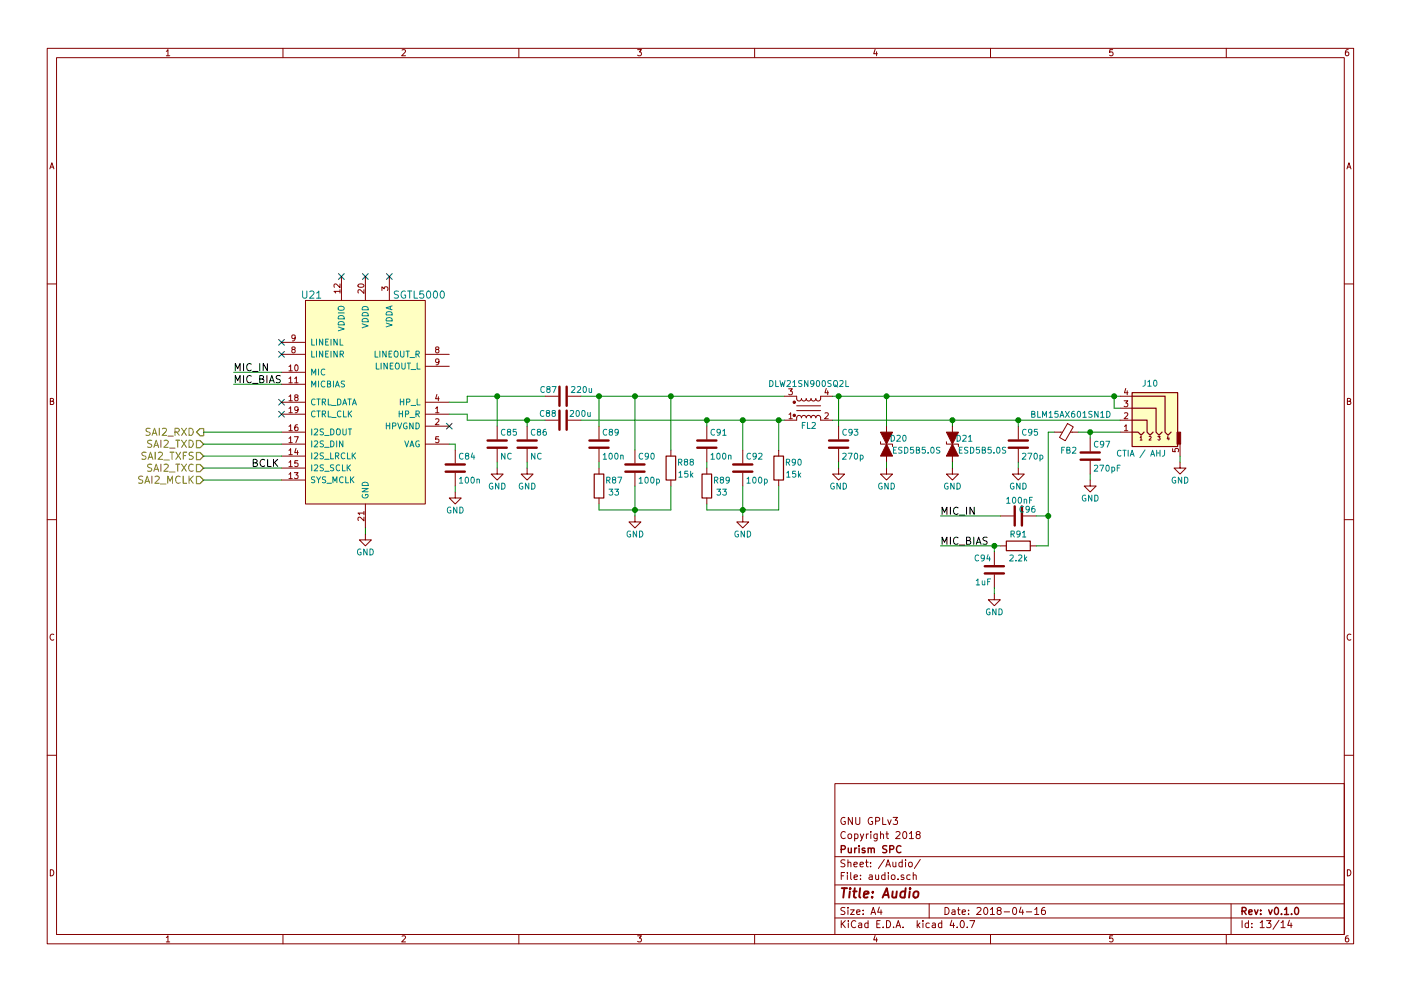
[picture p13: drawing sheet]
EESchema Schematic File Version 2
LIBS:power
LIBS:device
LIBS:switches
LIBS:relays
LIBS:motors
LIBS:transistors
LIBS:conn
LIBS:linear
LIBS:regul
LIBS:74xx
LIBS:cmos4000
LIBS:adc-dac
LIBS:memory
LIBS:xilinx
LIBS:microcontrollers
LIBS:dsp
LIBS:microchip
LIBS:analog_switches
LIBS:motorola
LIBS:texas
LIBS:intel
LIBS:audio
LIBS:interface
LIBS:digital-audio
LIBS:philips
LIBS:display
LIBS:cypress
LIBS:siliconi
LIBS:opto
LIBS:atmel
LIBS:contrib
LIBS:valves
LIBS:dvk-dart-mx8m
LIBS:dvk-dart-mx8m-cache
EELAYER 25 0
EELAYER END
$Descr A4 11693 8268
encoding utf-8
Sheet 13 14
Title "Audio"
Date "2018-04-16"
Rev "v0.1.0"
Comp "Purism SPC"
Comment1 "Copyright 2018"
Comment2 "GNU GPLv3"
Comment3 ""
Comment4 ""
$EndDescr
$Comp
L SGTL5000 U21
U 1 1
P 3050 3350
F 0 "U21" H 2600 4250 60  0000 C CNN
F 1 "SGTL5000" H 3500 4250 60  0000 C CNN
F 2 "" H 3050 3400 60  0000 C CNN
F 3 "" H 3050 3400 60  0000 C CNN
	1    3050 3350
	1    0    0    -1  
$EndComp
$Comp
L GND #PWR0157
U 1 1
P 3050 4450
F 0 "#PWR0157" H 3050 4200 50  0001 C CNN
F 1 "GND" H 3050 4300 50  0000 C CNN
F 2 "" H 3050 4450 50  0001 C CNN
F 3 "" H 3050 4450 50  0001 C CNN
	1    3050 4450
	1    0    0    -1  
$EndComp
Wire Wire Line
	3050 4450 3050 4400
Text Label 2100 3900 0    60   ~ 0
BCLK
Text HLabel 1700 3800 0    60   Input ~ 0
SAI2_TXFS
Text HLabel 1700 3900 0    60   Input ~ 0
SAI2_TXC
Text HLabel 1700 3600 0    60   Output ~ 0
SAI2_RXD
Text HLabel 1700 3700 0    60   Input ~ 0
SAI2_TXD
Wire Wire Line
	1700 3700 2350 3700
Wire Wire Line
	2350 3600 1700 3600
Wire Wire Line
	1700 3800 2350 3800
Text HLabel 1700 4000 0    60   Input ~ 0
SAI2_MCLK
Wire Wire Line
	1700 4000 2350 4000
Wire Wire Line
	1700 3900 2350 3900
$Comp
L C C87
U 1 1
P 4700 3300
F 0 "C87" V 4750 3350 50  0000 L CNN
F 1 "220u" V 4750 3050 50  0000 L CNN
F 2 "" H 4738 3150 50  0001 C CNN
F 3 "" H 4700 3300 50  0001 C CNN
	1    4700 3300
	0    -1   -1   0   
$EndComp
$Comp
L C C88
U 1 1
P 4700 3500
F 0 "C88" V 4750 3300 50  0000 L CNN
F 1 "200u" V 4750 3550 50  0000 L CNN
F 2 "" H 4738 3350 50  0001 C CNN
F 3 "" H 4700 3500 50  0001 C CNN
	1    4700 3500
	0    1    -1   0   
$EndComp
Wire Wire Line
	3750 3350 3900 3350
Wire Wire Line
	3900 3350 3900 3300
Wire Wire Line
	3900 3300 4550 3300
Wire Wire Line
	3750 3450 3900 3450
Wire Wire Line
	3900 3450 3900 3500
Wire Wire Line
	3900 3500 4550 3500
$Comp
L C C85
U 1 1
P 4150 3700
F 0 "C85" H 4175 3800 50  0000 L CNN
F 1 "NC" H 4175 3600 50  0000 L CNN
F 2 "" H 4188 3550 50  0001 C CNN
F 3 "" H 4150 3700 50  0001 C CNN
	1    4150 3700
	1    0    0    -1  
$EndComp
$Comp
L C C86
U 1 1
P 4400 3700
F 0 "C86" H 4425 3800 50  0000 L CNN
F 1 "NC" H 4425 3600 50  0000 L CNN
F 2 "" H 4438 3550 50  0001 C CNN
F 3 "" H 4400 3700 50  0001 C CNN
	1    4400 3700
	1    0    0    -1  
$EndComp
$Comp
L GND #PWR0158
U 1 1
P 4400 3900
F 0 "#PWR0158" H 4400 3650 50  0001 C CNN
F 1 "GND" H 4400 3750 50  0000 C CNN
F 2 "" H 4400 3900 50  0001 C CNN
F 3 "" H 4400 3900 50  0001 C CNN
	1    4400 3900
	1    0    0    -1  
$EndComp
$Comp
L GND #PWR0159
U 1 1
P 4150 3900
F 0 "#PWR0159" H 4150 3650 50  0001 C CNN
F 1 "GND" H 4150 3750 50  0000 C CNN
F 2 "" H 4150 3900 50  0001 C CNN
F 3 "" H 4150 3900 50  0001 C CNN
	1    4150 3900
	-1   0    0    -1  
$EndComp
Wire Wire Line
	4400 3550 4400 3500
Connection ~ 4400 3500
Wire Wire Line
	4400 3900 4400 3850
Wire Wire Line
	4150 3850 4150 3900
$Comp
L R R87
U 1 1
P 5000 4050
F 0 "R87" H 5125 4100 50  0000 C CNN
F 1 "33" H 5125 4000 50  0000 C CNN
F 2 "" V 4930 4050 50  0001 C CNN
F 3 "" H 5000 4050 50  0001 C CNN
	1    5000 4050
	1    0    0    -1  
$EndComp
Wire Wire Line
	4850 3500 6550 3500
Wire Wire Line
	4850 3300 6550 3300
Wire Wire Line
	5000 3850 5000 3900
$Comp
L GND #PWR0160
U 1 1
P 5300 4300
F 0 "#PWR0160" H 5300 4050 50  0001 C CNN
F 1 "GND" H 5300 4150 50  0000 C CNN
F 2 "" H 5300 4300 50  0001 C CNN
F 3 "" H 5300 4300 50  0001 C CNN
	1    5300 4300
	1    0    0    -1  
$EndComp
Wire Wire Line
	5000 4200 5000 4250
$Comp
L EMI_Filter_CommonMode FL2
U 1 1
P 6750 3400
F 0 "FL2" H 6750 3550 50  0000 C CNN
F 1 "DLW21SN900SQ2L" H 6750 3200 50  0000 C CNN
F 2 "" V 6750 3440 50  0000 C CNN
F 3 "" V 6750 3440 50  0000 C CNN
	1    6750 3400
	1    0    0    1   
$EndComp
$Comp
L C C95
U 1 1
P 8500 3700
F 0 "C95" H 8525 3800 50  0000 L CNN
F 1 "270p" H 8525 3600 50  0000 L CNN
F 2 "" H 8538 3550 50  0001 C CNN
F 3 "" H 8500 3700 50  0001 C CNN
	1    8500 3700
	1    0    0    -1  
$EndComp
$Comp
L C C93
U 1 1
P 7000 3700
F 0 "C93" H 7025 3800 50  0000 L CNN
F 1 "270p" H 7025 3600 50  0000 L CNN
F 2 "" H 7038 3550 50  0001 C CNN
F 3 "" H 7000 3700 50  0001 C CNN
	1    7000 3700
	1    0    0    -1  
$EndComp
Wire Wire Line
	6950 3300 9350 3300
Wire Wire Line
	7000 3300 7000 3550
Wire Wire Line
	6950 3500 9350 3500
Wire Wire Line
	8500 3500 8500 3550
$Comp
L GND #PWR0161
U 1 1
P 8500 3900
F 0 "#PWR0161" H 8500 3650 50  0001 C CNN
F 1 "GND" H 8500 3750 50  0000 C CNN
F 2 "" H 8500 3900 50  0001 C CNN
F 3 "" H 8500 3900 50  0001 C CNN
	1    8500 3900
	1    0    0    -1  
$EndComp
Wire Wire Line
	8500 3900 8500 3850
$Comp
L GND #PWR0162
U 1 1
P 7000 3900
F 0 "#PWR0162" H 7000 3650 50  0001 C CNN
F 1 "GND" H 7000 3750 50  0000 C CNN
F 2 "" H 7000 3900 50  0001 C CNN
F 3 "" H 7000 3900 50  0001 C CNN
	1    7000 3900
	-1   0    0    -1  
$EndComp
Wire Wire Line
	7000 3850 7000 3900
Wire Wire Line
	4150 3550 4150 3300
Connection ~ 4150 3300
$Comp
L C C89
U 1 1
P 5000 3700
F 0 "C89" H 5025 3800 50  0000 L CNN
F 1 "100n" H 5025 3600 50  0000 L CNN
F 2 "" H 5038 3550 50  0001 C CNN
F 3 "" H 5000 3700 50  0001 C CNN
	1    5000 3700
	1    0    0    -1  
$EndComp
$Comp
L C C90
U 1 1
P 5300 3900
F 0 "C90" H 5325 4000 50  0000 L CNN
F 1 "100p" H 5325 3800 50  0000 L CNN
F 2 "" H 5338 3750 50  0001 C CNN
F 3 "" H 5300 3900 50  0001 C CNN
	1    5300 3900
	1    0    0    -1  
$EndComp
$Comp
L R R88
U 1 1
P 5600 3900
F 0 "R88" H 5725 3950 50  0000 C CNN
F 1 "15k" H 5725 3850 50  0000 C CNN
F 2 "" V 5530 3900 50  0001 C CNN
F 3 "" H 5600 3900 50  0001 C CNN
	1    5600 3900
	1    0    0    -1  
$EndComp
Wire Wire Line
	5000 4250 5600 4250
Wire Wire Line
	5600 4250 5600 4050
Wire Wire Line
	5300 4050 5300 4300
Connection ~ 5300 4250
Wire Wire Line
	5000 3550 5000 3300
Connection ~ 5000 3300
Wire Wire Line
	5300 3750 5300 3300
Connection ~ 5300 3300
Wire Wire Line
	5600 3750 5600 3300
Connection ~ 5600 3300
$Comp
L R R89
U 1 1
P 5900 4050
F 0 "R89" H 6025 4100 50  0000 C CNN
F 1 "33" H 6025 4000 50  0000 C CNN
F 2 "" V 5830 4050 50  0001 C CNN
F 3 "" H 5900 4050 50  0001 C CNN
	1    5900 4050
	1    0    0    -1  
$EndComp
Wire Wire Line
	5900 3850 5900 3900
$Comp
L GND #PWR0163
U 1 1
P 6200 4300
F 0 "#PWR0163" H 6200 4050 50  0001 C CNN
F 1 "GND" H 6200 4150 50  0000 C CNN
F 2 "" H 6200 4300 50  0001 C CNN
F 3 "" H 6200 4300 50  0001 C CNN
	1    6200 4300
	1    0    0    -1  
$EndComp
Wire Wire Line
	5900 4200 5900 4250
$Comp
L C C91
U 1 1
P 5900 3700
F 0 "C91" H 5925 3800 50  0000 L CNN
F 1 "100n" H 5925 3600 50  0000 L CNN
F 2 "" H 5938 3550 50  0001 C CNN
F 3 "" H 5900 3700 50  0001 C CNN
	1    5900 3700
	1    0    0    -1  
$EndComp
$Comp
L C C92
U 1 1
P 6200 3900
F 0 "C92" H 6225 4000 50  0000 L CNN
F 1 "100p" H 6225 3800 50  0000 L CNN
F 2 "" H 6238 3750 50  0001 C CNN
F 3 "" H 6200 3900 50  0001 C CNN
	1    6200 3900
	1    0    0    -1  
$EndComp
$Comp
L R R90
U 1 1
P 6500 3900
F 0 "R90" H 6625 3950 50  0000 C CNN
F 1 "15k" H 6625 3850 50  0000 C CNN
F 2 "" V 6430 3900 50  0001 C CNN
F 3 "" H 6500 3900 50  0001 C CNN
	1    6500 3900
	1    0    0    -1  
$EndComp
Wire Wire Line
	5900 4250 6500 4250
Wire Wire Line
	6500 4250 6500 4050
Wire Wire Line
	6200 4050 6200 4300
Connection ~ 6200 4250
Wire Wire Line
	5900 3550 5900 3500
Connection ~ 5900 3500
Wire Wire Line
	6200 3750 6200 3500
Connection ~ 6200 3500
Wire Wire Line
	6500 3750 6500 3500
Connection ~ 6500 3500
$Comp
L D_TVS_ALT D20
U 1 1
P 7400 3700
F 0 "D20" V 7350 3800 50  0000 C CNN
F 1 "ESD5B5.0S" V 7450 3950 50  0000 C CNN
F 2 "" H 7400 3700 50  0001 C CNN
F 3 "" H 7400 3700 50  0001 C CNN
	1    7400 3700
	0    1    1    0   
$EndComp
$Comp
L GND #PWR0164
U 1 1
P 7400 3900
F 0 "#PWR0164" H 7400 3650 50  0001 C CNN
F 1 "GND" H 7400 3750 50  0000 C CNN
F 2 "" H 7400 3900 50  0001 C CNN
F 3 "" H 7400 3900 50  0001 C CNN
	1    7400 3900
	1    0    0    -1  
$EndComp
Wire Wire Line
	7400 3900 7400 3850
$Comp
L D_TVS_ALT D21
U 1 1
P 7950 3700
F 0 "D21" V 7900 3800 50  0000 C CNN
F 1 "ESD5B5.0S" V 8000 3950 50  0000 C CNN
F 2 "" H 7950 3700 50  0001 C CNN
F 3 "" H 7950 3700 50  0001 C CNN
	1    7950 3700
	0    1    1    0   
$EndComp
Wire Wire Line
	7950 3500 7950 3550
$Comp
L GND #PWR0165
U 1 1
P 7950 3900
F 0 "#PWR0165" H 7950 3650 50  0001 C CNN
F 1 "GND" H 7950 3750 50  0000 C CNN
F 2 "" H 7950 3900 50  0001 C CNN
F 3 "" H 7950 3900 50  0001 C CNN
	1    7950 3900
	1    0    0    -1  
$EndComp
Wire Wire Line
	7950 3900 7950 3850
Wire Wire Line
	7400 3300 7400 3550
Connection ~ 7000 3300
Connection ~ 7950 3500
$Comp
L Audio-Jack-5 J10
U 1 1
P 9550 3400
F 0 "J10" H 9500 3610 50  0000 C CNN
F 1 "CTIA / AHJ" H 9575 3025 50  0000 C CNN
F 2 "" H 9800 3500 50  0001 C CNN
F 3 "" H 9800 3500 50  0001 C CNN
	1    9550 3400
	-1   0    0    -1  
$EndComp
Connection ~ 8500 3500
Connection ~ 7400 3300
Wire Wire Line
	9350 3400 9300 3400
Wire Wire Line
	9300 3400 9300 3300
Connection ~ 9300 3300
$Comp
L GND #PWR0166
U 1 1
P 9850 3850
F 0 "#PWR0166" H 9850 3600 50  0001 C CNN
F 1 "GND" H 9850 3700 50  0000 C CNN
F 2 "" H 9850 3850 50  0001 C CNN
F 3 "" H 9850 3850 50  0001 C CNN
	1    9850 3850
	1    0    0    -1  
$EndComp
Wire Wire Line
	9850 3850 9850 3800
Text Label 7850 4300 0    60   ~ 0
MIC_IN
$Comp
L C C84
U 1 1
P 3800 3900
F 0 "C84" H 3825 4000 50  0000 L CNN
F 1 "100n" H 3825 3800 50  0000 L CNN
F 2 "" H 3838 3750 50  0001 C CNN
F 3 "" H 3800 3900 50  0001 C CNN
	1    3800 3900
	1    0    0    -1  
$EndComp
$Comp
L GND #PWR0167
U 1 1
P 3800 4100
F 0 "#PWR0167" H 3800 3850 50  0001 C CNN
F 1 "GND" H 3800 3950 50  0000 C CNN
F 2 "" H 3800 4100 50  0001 C CNN
F 3 "" H 3800 4100 50  0001 C CNN
	1    3800 4100
	-1   0    0    -1  
$EndComp
Wire Wire Line
	3800 4100 3800 4050
Wire Wire Line
	3750 3700 3800 3700
Wire Wire Line
	3800 3700 3800 3750
NoConn ~ 2350 2850
NoConn ~ 2350 2950
NoConn ~ 3250 2300
NoConn ~ 3050 2300
NoConn ~ 2850 2300
NoConn ~ 2350 3450
NoConn ~ 2350 3350
NoConn ~ 3750 3550
$Comp
L C C97
U 1 1
P 9100 3800
F 0 "C97" H 9125 3900 50  0000 L CNN
F 1 "270pF" H 9125 3700 50  0000 L CNN
F 2 "" H 9138 3650 50  0001 C CNN
F 3 "" H 9100 3800 50  0001 C CNN
	1    9100 3800
	1    0    0    -1  
$EndComp
$Comp
L Ferrite_Bead_Small FB2
U 1 1
P 8900 3600
F 0 "FB2" V 9050 3550 50  0000 L CNN
F 1 "BLM15AX601SN1D" V 8750 3300 50  0000 L CNN
F 2 "" V 8830 3600 50  0001 C CNN
F 3 "" H 8900 3600 50  0001 C CNN
	1    8900 3600
	0    1    1    0   
$EndComp
$Comp
L GND #PWR0168
U 1 1
P 9100 4000
F 0 "#PWR0168" H 9100 3750 50  0001 C CNN
F 1 "GND" H 9100 3850 50  0000 C CNN
F 2 "" H 9100 4000 50  0001 C CNN
F 3 "" H 9100 4000 50  0001 C CNN
	1    9100 4000
	1    0    0    -1  
$EndComp
Wire Wire Line
	9100 4000 9100 3950
Wire Wire Line
	9100 3650 9100 3600
Connection ~ 9100 3600
Wire Wire Line
	9000 3600 9350 3600
$Comp
L R R91
U 1 1
P 8500 4550
F 0 "R91" V 8400 4550 50  0000 C CNN
F 1 "2.2k" V 8600 4550 50  0000 C CNN
F 2 "" V 8430 4550 50  0001 C CNN
F 3 "" H 8500 4550 50  0001 C CNN
	1    8500 4550
	0    1    1    0   
$EndComp
Wire Wire Line
	8750 3600 8750 4550
Wire Wire Line
	8750 3600 8800 3600
$Comp
L C C96
U 1 1
P 8500 4300
F 0 "C96" V 8550 4150 50  0000 L CNN
F 1 "100nF" V 8625 4175 50  0000 L CNN
F 2 "" H 8538 4150 50  0001 C CNN
F 3 "" H 8500 4300 50  0001 C CNN
	1    8500 4300
	0    -1   -1   0   
$EndComp
Wire Wire Line
	8350 4300 7850 4300
Wire Wire Line
	8650 4300 8750 4300
Connection ~ 8750 4300
$Comp
L C C94
U 1 1
P 8300 4750
F 0 "C94" H 8325 4850 50  0000 L CNN
F 1 "1uF" H 8325 4650 50  0000 L CNN
F 2 "" H 8338 4600 50  0001 C CNN
F 3 "" H 8300 4750 50  0001 C CNN
	1    8300 4750
	-1   0    0    -1  
$EndComp
Wire Wire Line
	8750 4550 8650 4550
Wire Wire Line
	7850 4550 8350 4550
Wire Wire Line
	8300 4600 8300 4550
Connection ~ 8300 4550
$Comp
L GND #PWR0169
U 1 1
P 8300 4950
F 0 "#PWR0169" H 8300 4700 50  0001 C CNN
F 1 "GND" H 8300 4800 50  0000 C CNN
F 2 "" H 8300 4950 50  0001 C CNN
F 3 "" H 8300 4950 50  0001 C CNN
	1    8300 4950
	1    0    0    -1  
$EndComp
Wire Wire Line
	8300 4950 8300 4900
Text Label 7850 4550 0    60   ~ 0
MIC_BIAS
Text Label 1950 3100 0    60   ~ 0
MIC_IN
Text Label 1950 3200 0    60   ~ 0
MIC_BIAS
Wire Wire Line
	1950 3100 2350 3100
Wire Wire Line
	1950 3200 2350 3200
$EndSCHEMATC
